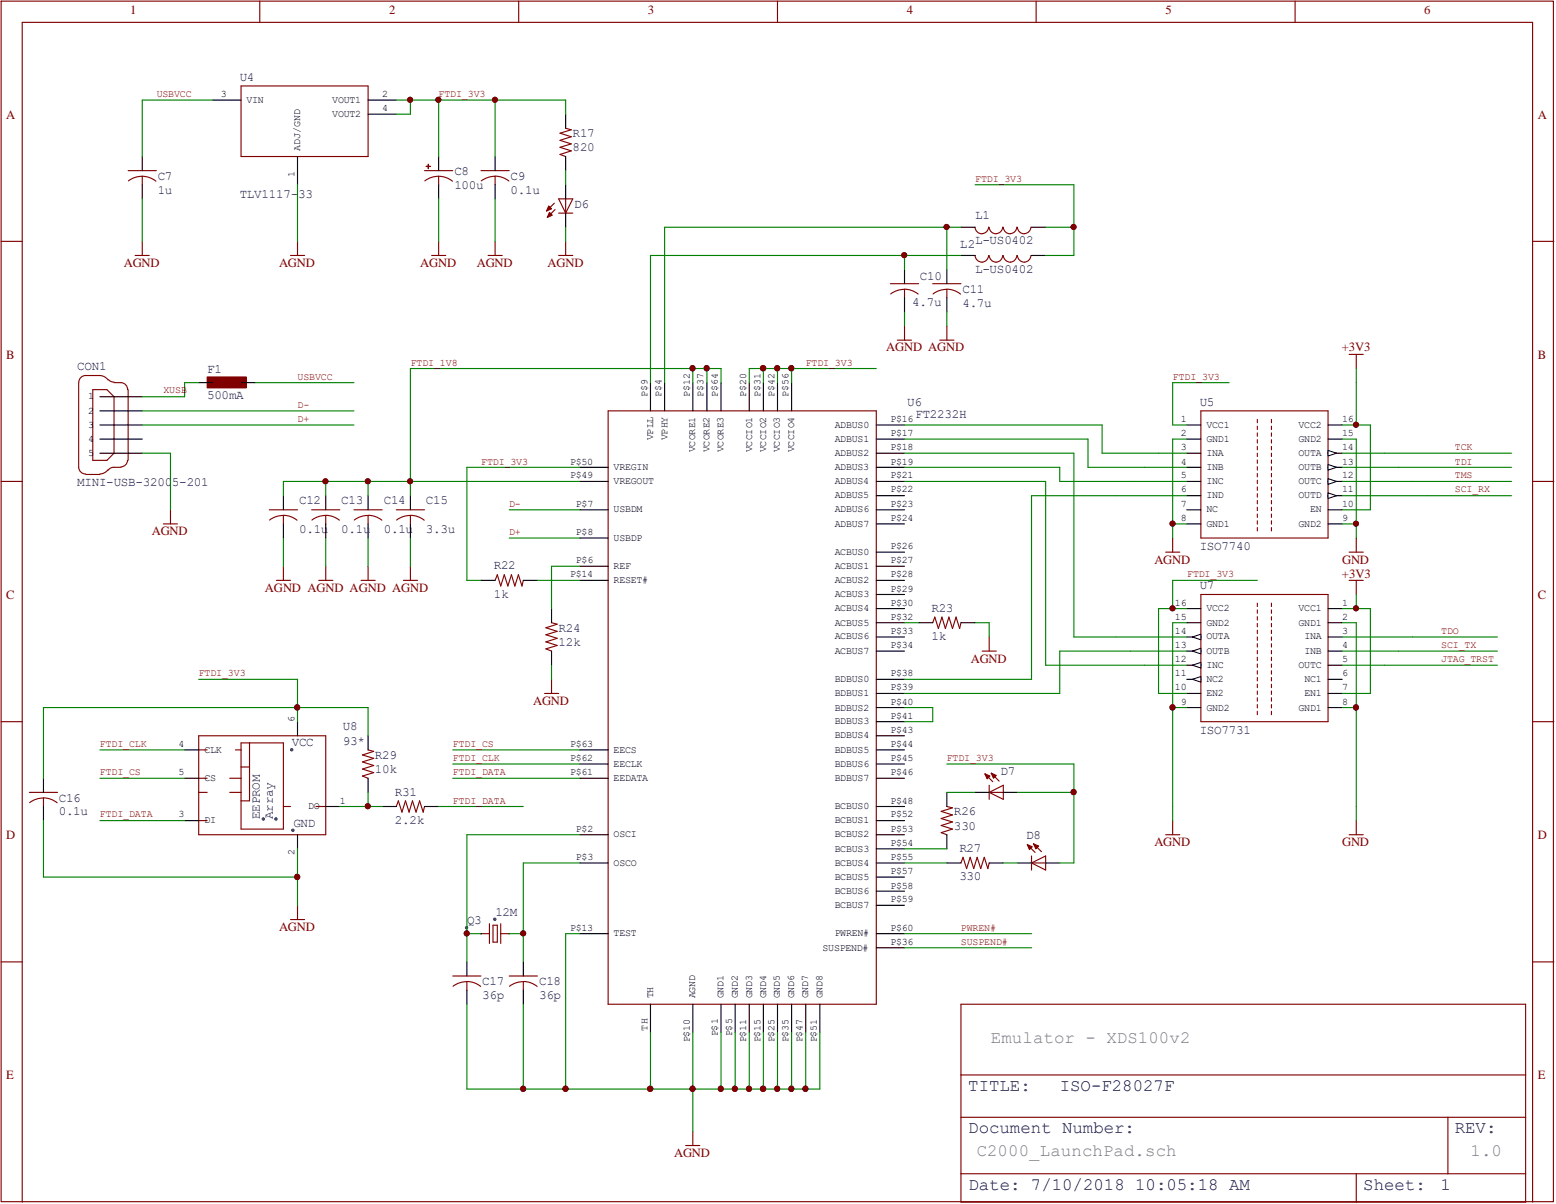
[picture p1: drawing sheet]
<svg xmlns="http://www.w3.org/2000/svg" width="266mm" height="206mm" viewBox="0 0 266 206" stroke-linecap="round" stroke-linejoin="round" font-family="sans-serif">
<defs><g id="words">
<g font-size="3" fill="#808080">
<text x="169.4" y="178.3">Emulator - XDS100v2</text>
<text x="167" y="197.6">C2000_LaunchPad.sch</text>
<text x="251.4" y="197.6">1.0</text>
</g>
<g font-size="3" fill="#000080">
<text x="165.5" y="186.5">TITLE:</text>
<text x="181.2" y="186.5">ISO-F28027F</text>
<text x="165.5" y="193.8">Document Number:</text>
<text x="248.7" y="193.8">REV:</text>
<text x="165.6" y="203.4">Date: 7/10/2018</text>
<text x="194.1" y="203.4">10:05:18 AM</text>
<text x="233.1" y="203.4">Sheet:</text>
<text x="246.3" y="203.4">1</text>
</g>
<g font-size="2.2" fill="#800000">
<text x="22.3" y="2.5">1</text>
<text x="66.5" y="2.5">2</text>
<text x="110.8" y="2.5">3</text>
<text x="155" y="2.5">4</text>
<text x="199.3" y="2.5">5</text>
<text x="243.5" y="2.5">6</text>
<text x="1.1" y="20.3">A</text>
<text x="263" y="20.3">A</text>
<text x="21.2" y="45.6">AGND</text>
<text x="47.7" y="45.6">AGND</text>
<text x="71.8" y="45.6">AGND</text>
<text x="81.5" y="45.6">AGND</text>
<text x="93.6" y="45.6">AGND</text>
<text x="1.1" y="61.3">B</text>
<text x="151.5" y="60.1">AGND AGND</text>
<text x="229.4" y="60.1">+3V3</text>
<text x="263" y="61.3">B</text>
<text x="26" y="91.5">AGND</text>
<text x="45.3" y="101.2">AGND AGND AGND AGND</text>
<text x="197.4" y="96.4">AGND</text>
<text x="229.4" y="98.8">+3V3</text>
<text x="229.5" y="96.4">GND</text>
<text x="1.1" y="102.4">C</text>
<text x="263" y="102.4">C</text>
<text x="166" y="113.3">AGND</text>
<text x="91.2" y="120.5">AGND</text>
<text x="1.1" y="143.4">D</text>
<text x="263" y="143.4">D</text>
<text x="197.4" y="144.7">AGND</text>
<text x="229.5" y="144.7">GND</text>
<text x="47.7" y="159.2">AGND</text>
<text x="1.1" y="184.5">E</text>
<text x="263" y="184.5">E</text>
<text x="115.3" y="197.8">AGND</text>
</g>
<g font-size="2.2" fill="#000080">
<text x="41" y="13.8">U4</text>
<text x="97.9" y="23.4">R17</text>
<text x="77.7" y="29.8">C8</text>
<text x="97.9" y="25.9">820</text>
<text x="27" y="30.7">C7</text>
<text x="27" y="33.2">1u</text>
<text x="41" y="33.9">TLV1117-</text>
<text x="51" y="33.9">33</text>
<text x="77.7" y="32.2">100u</text>
<text x="87.3" y="30.7">C9</text>
<text x="87.3" y="33.2">0.1u</text>
<text x="98.2" y="35.6">D6</text>
<text x="166.7" y="37.5">L1</text>
<text x="166.7" y="41.8">L-US0402</text>
<text x="157.3" y="47.8">C10</text>
<text x="164.1" y="42.4">L2</text>
<text x="166.7" y="46.7">L-US0402</text>
<text x="156" y="52.4">4.7u</text>
<text x="164.6" y="50.1">C11</text>
<text x="164.6" y="52.4">4.7u</text>
<text x="13.2" y="63.3">CON1</text>
<text x="35.4" y="63.8">F1</text>
<text x="35.4" y="68.2">500mA</text>
<text x="155.1" y="69.4">U6</text>
<text x="156.5" y="71.5">FT2232H</text>
<text x="205.1" y="69.4">U5</text>
<text x="13.2" y="83.1">MINI-USB-3200</text>
<text x="29.4" y="83.1">5-201</text>
<text x="51.1" y="86.2">C12</text>
<text x="58.3" y="86.2">C13</text>
<text x="65.6" y="86.2">C14</text>
<text x="72.8" y="86.2">C15</text>
<text x="51.1" y="91.1">0.1u</text>
<text x="58.3" y="91.1">0.1u</text>
<text x="65.6" y="91.1">0.1u</text>
<text x="72.8" y="91.1">3.3u</text>
<text x="205.1" y="94">ISO7740</text>
<text x="84.4" y="97.3">R22</text>
<text x="205.1" y="100.8">U7</text>
<text x="84.4" y="102.2">1k</text>
<text x="159.2" y="104.6">R23</text>
<text x="95.5" y="108.1">R24</text>
<text x="95.5" y="110.4">12k</text>
<text x="159.2" y="109.5">1k</text>
<text x="58.6" y="124.9">U8</text>
<text x="205.1" y="125.4">ISO7731</text>
<text x="49.9" y="127.6">VCC</text>
<text x="58.6" y="127.3">93*</text>
<text x="64.1" y="129.8">R29</text>
<text x="10" y="137">C16</text>
<text x="64.1" y="132.2">10k</text>
<text x="67.5" y="136.1">R31</text>
<text x="171.1" y="132.5">D7</text>
<text x="10" y="139.4">0.1u</text>
<text x="44.4" y="140" transform="rotate(-90 44.4 140)">EEPROM</text>
<text x="46.6" y="140" transform="rotate(-90 46.6 140)">Array</text>
<text x="50.2" y="141.4">GND</text>
<text x="67.5" y="140.8">2.2k</text>
<text x="163.1" y="139.4">R26</text>
<text x="163.1" y="141.8">330</text>
<text x="175.4" y="143.4">D8</text>
<text x="164" y="145.7">R27</text>
<text x="164" y="150.5">330</text>
<text x="79.8" y="158">Q3</text>
<text x="84.7" y="156.6">12M</text>
<text x="82.4" y="168.4">C17</text>
<text x="82.4" y="170.8">36p</text>
<text x="92.2" y="168.4">C18</text>
<text x="92.2" y="170.8">36p</text>
</g>
<g font-size="1.7" fill="#800000">
<text x="26.8" y="16.6">USBVCC</text>
<text x="75" y="16.6">FTDI_3V3</text>
<text x="166.7" y="31.1">FTDI_3V3</text>
<text x="50.9" y="64.9">USBVCC</text>
<text x="70.2" y="62.5">FTDI_1V8</text>
<text x="137.8" y="62.5">FTDI_3V3</text>
<text x="200.5" y="64.9">FTDI_3V3</text>
<text x="28" y="67.3">XUSB</text>
<text x="50.9" y="69.7">D-</text>
<text x="50.9" y="72.1">D+</text>
<text x="248.7" y="77">TCK</text>
<text x="82.3" y="79.4">FTDI_3V3</text>
<text x="248.7" y="79.4">TDI</text>
<text x="248.7" y="81.8">TMS</text>
<text x="87" y="86.6">D-</text>
<text x="248.7" y="84.2">SCI_RX</text>
<text x="87" y="91.5">D+</text>
<text x="203" y="98.7">FTDI_3V3</text>
<text x="246.4" y="108.4">TDO</text>
<text x="246.4" y="110.8">SCI_TX</text>
<text x="246.4" y="113.2">JTAG_TRST</text>
<text x="34" y="115.6">FTDI_3V3</text>
<text x="17.1" y="127.7">FTDI_CLK</text>
<text x="77.4" y="127.7">FTDI_CS</text>
<text x="77.4" y="130.1">FTDI_CLK</text>
<text x="161.9" y="130.1">FTDI_3V3</text>
<text x="17.1" y="132.6">FTDI_CS</text>
<text x="77.4" y="132.6">FTDI_DATA</text>
<text x="77.4" y="137.4">FTDI_DATA</text>
<text x="17.1" y="139.7">FTDI_DATA</text>
<text x="164.3" y="159.1">PWREN#</text>
<text x="164.3" y="161.5">SUSPEND#</text>
</g>
<g font-size="1.7">
<text x="37.7" y="16.6">3</text>
<text x="42.2" y="17.6">VIN</text>
<text x="56.8" y="17.6">VOUT1</text>
<text x="65.3" y="16.6">2</text>
<text x="56.8" y="20">VOUT2</text>
<text x="65.3" y="19">4</text>
<text x="51.3" y="25.8" transform="rotate(-90 51.3 25.8)">ADJ/GND</text>
<text x="50.3" y="30.2" transform="rotate(-90 50.3 30.2)">1</text>
<text x="15.1" y="68.3">1</text>
<text x="15.1" y="70.7">2</text>
<text x="110.7" y="67.8" transform="rotate(-90 110.7 67.8)">P$9</text>
<text x="113.1" y="67.8" transform="rotate(-90 113.1 67.8)">P$4</text>
<text x="118" y="67.8" transform="rotate(-90 118 67.8)">P$12</text>
<text x="120.3" y="67.8" transform="rotate(-90 120.3 67.8)">P$37</text>
<text x="122.7" y="67.8" transform="rotate(-90 122.7 67.8)">P$64</text>
<text x="127.6" y="67.8" transform="rotate(-90 127.6 67.8)">P$20</text>
<text x="130" y="67.8" transform="rotate(-90 130 67.8)">P$31</text>
<text x="132.4" y="67.8" transform="rotate(-90 132.4 67.8)">P$42</text>
<text x="134.8" y="67.8" transform="rotate(-90 134.8 67.8)">P$56</text>
<text x="15.1" y="73.1">3</text>
<text x="15.1" y="75.6">4</text>
<text x="15.1" y="78">5</text>
<text x="111.7" y="75.3" transform="rotate(-90 111.7 75.3)">VPLL</text>
<text x="114.1" y="75.3" transform="rotate(-90 114.1 75.3)">VPHY</text>
<text x="118.9" y="77.4" transform="rotate(-90 118.9 77.4)">VCORE1</text>
<text x="121.3" y="77.4" transform="rotate(-90 121.3 77.4)">VCORE2</text>
<text x="123.7" y="77.4" transform="rotate(-90 123.7 77.4)">VCORE3</text>
<text x="128.6" y="77.4" transform="rotate(-90 128.6 77.4)">VCCIO1</text>
<text x="131" y="77.4" transform="rotate(-90 131 77.4)">VCCIO2</text>
<text x="133.3" y="77.4" transform="rotate(-90 133.3 77.4)">VCCIO3</text>
<text x="135.8" y="77.4" transform="rotate(-90 135.8 77.4)">VCCIO4</text>
<text x="142.7" y="78">ADBUS2</text>
<text x="142.7" y="75.6">ADBUS1</text>
<text x="142.7" y="73.1">ADBUS0</text>
<text x="152.2" y="77">P$18</text>
<text x="152.2" y="74.6">P$17</text>
<text x="152.2" y="72.1">P$16</text>
<text x="201.9" y="72.1">1</text>
<text x="201.9" y="74.6">2</text>
<text x="201.9" y="77">3</text>
<text x="206.3" y="73.1">VCC1</text>
<text x="206.3" y="75.6">GND1</text>
<text x="206.3" y="78">INA</text>
<text x="222" y="73.1">VCC2</text>
<text x="222" y="75.6">GND2</text>
<text x="222" y="78">OUTA</text>
<text x="229.5" y="72.1">16</text>
<text x="229.5" y="74.6">15</text>
<text x="229.5" y="77">14</text>
<text x="97.5" y="79.4">P$50</text>
<text x="97.5" y="81.8">P$49</text>
<text x="104.9" y="80.3">VREGIN</text>
<text x="104.9" y="82.8">VREGOUT</text>
<text x="142.7" y="82.8">ADBUS4</text>
<text x="142.7" y="80.3">ADBUS3</text>
<text x="152.2" y="81.8">P$21</text>
<text x="152.2" y="79.4">P$19</text>
<text x="201.9" y="79.4">4</text>
<text x="201.9" y="81.8">5</text>
<text x="206.3" y="80.3">INB</text>
<text x="206.3" y="82.8">INC</text>
<text x="222" y="80.3">OUTB</text>
<text x="222" y="82.8">OUTC</text>
<text x="229.5" y="79.4">13</text>
<text x="229.5" y="81.8">12</text>
<text x="98.5" y="86.6">P$7</text>
<text x="104.9" y="87.6">USBDM</text>
<text x="142.7" y="87.6">ADBUS6</text>
<text x="142.7" y="85.2">ADBUS5</text>
<text x="152.2" y="89.1">P$24</text>
<text x="152.2" y="86.6">P$23</text>
<text x="152.2" y="84.2">P$22</text>
<text x="201.9" y="89.1">8</text>
<text x="201.9" y="84.2">6</text>
<text x="201.9" y="86.6">7</text>
<text x="206.3" y="85.2">IND</text>
<text x="206.3" y="87.6">NC</text>
<text x="222" y="85.2">OUTD</text>
<text x="224" y="87.6">EN</text>
<text x="229.5" y="89.1">9</text>
<text x="229.5" y="86.6">10</text>
<text x="229.5" y="84.2">11</text>
<text x="98.5" y="91.5">P$8</text>
<text x="104.9" y="92.5">USBDP</text>
<text x="142.7" y="94.8">ACBUS0</text>
<text x="142.7" y="90.1">ADBUS7</text>
<text x="152.2" y="93.9">P$26</text>
<text x="206.3" y="90.1">GND1</text>
<text x="222" y="90.1">GND2</text>
<text x="97.5" y="98.7">P$14</text>
<text x="98.5" y="96.3">P$6</text>
<text x="104.9" y="97.2">REF</text>
<text x="104.9" y="99.7">RESET#</text>
<text x="142.7" y="99.7">ACBUS2</text>
<text x="142.7" y="97.2">ACBUS1</text>
<text x="152.2" y="101.1">P$29</text>
<text x="152.2" y="98.7">P$28</text>
<text x="152.2" y="96.3">P$27</text>
<text x="142.7" y="102.1">ACBUS3</text>
<text x="142.7" y="104.5">ACBUS4</text>
<text x="142.7" y="107">ACBUS5</text>
<text x="152.2" y="103.5">P$30</text>
<text x="152.2" y="106">P$32</text>
<text x="200.9" y="103.5">16</text>
<text x="200.9" y="106">15</text>
<text x="206.3" y="104.5">VCC2</text>
<text x="206.3" y="107">GND2</text>
<text x="222" y="104.5">VCC1</text>
<text x="222" y="107">GND1</text>
<text x="229.5" y="103.5">1</text>
<text x="229.5" y="106">2</text>
<text x="142.7" y="109.3">ACBUS6</text>
<text x="142.7" y="111.7">ACBUS7</text>
<text x="152.2" y="108.4">P$33</text>
<text x="152.2" y="110.8">P$34</text>
<text x="200.9" y="108.4">14</text>
<text x="200.9" y="110.8">13</text>
<text x="200.9" y="113.2">12</text>
<text x="206.3" y="109.3">OUTA</text>
<text x="206.3" y="111.7">OUTB</text>
<text x="223" y="109.3">INA</text>
<text x="223" y="111.7">INB</text>
<text x="229.5" y="108.4">3</text>
<text x="229.5" y="110.8">4</text>
<text x="229.5" y="113.2">5</text>
<text x="142.7" y="119">BDBUS1</text>
<text x="142.7" y="116.6">BDBUS0</text>
<text x="152.2" y="118.1">P$39</text>
<text x="152.2" y="115.6">P$38</text>
<text x="200.9" y="118.1">10</text>
<text x="200.9" y="115.6">11</text>
<text x="206.3" y="119">EN2</text>
<text x="206.3" y="114.2">INC</text>
<text x="206.3" y="116.6">NC2</text>
<text x="222" y="114.2">OUTC</text>
<text x="223" y="116.6">NC1</text>
<text x="223" y="119">EN1</text>
<text x="229.5" y="115.6">6</text>
<text x="229.5" y="118.1">7</text>
<text x="50.3" y="123.4" transform="rotate(-90 50.3 123.4)">6</text>
<text x="142.7" y="123.8">BDBUS3</text>
<text x="142.7" y="121.5">BDBUS2</text>
<text x="152.2" y="125.2">P$43</text>
<text x="152.2" y="122.9">P$41</text>
<text x="152.2" y="120.5">P$40</text>
<text x="201.9" y="120.5">9</text>
<text x="206.3" y="121.5">GND2</text>
<text x="222" y="121.5">GND1</text>
<text x="229.5" y="120.5">8</text>
<text x="30.5" y="127.7">4</text>
<text x="35" y="128.7">CLK</text>
<text x="97.5" y="127.7">P$63</text>
<text x="97.5" y="130.1">P$62</text>
<text x="104.9" y="128.7">EECS</text>
<text x="104.9" y="131.1">EECLK</text>
<text x="142.7" y="131.1">BDBUS6</text>
<text x="142.7" y="128.7">BDBUS5</text>
<text x="142.7" y="126.2">BDBUS4</text>
<text x="152.2" y="130.1">P$45</text>
<text x="152.2" y="127.7">P$44</text>
<text x="30.5" y="132.6">5</text>
<text x="35" y="133.5">CS</text>
<text x="58.1" y="137.4">1</text>
<text x="97.5" y="132.6">P$61</text>
<text x="104.9" y="133.5">EEDATA</text>
<text x="142.7" y="133.5">BDBUS7</text>
<text x="152.2" y="137.4">P$48</text>
<text x="152.2" y="132.6">P$46</text>
<text x="30.5" y="139.7">3</text>
<text x="35" y="140.7">DI</text>
<text x="52.7" y="138.3">DO</text>
<text x="98.5" y="142.2">P$2</text>
<text x="104.9" y="143.2">OSCI</text>
<text x="142.7" y="143.2">BCBUS2</text>
<text x="142.7" y="140.7">BCBUS1</text>
<text x="142.7" y="138.3">BCBUS0</text>
<text x="152.2" y="142.2">P$53</text>
<text x="152.2" y="139.7">P$52</text>
<text x="50.3" y="146.1" transform="rotate(-90 50.3 146.1)">2</text>
<text x="98.5" y="147">P$3</text>
<text x="104.9" y="148">OSCO</text>
<text x="142.7" y="145.6">BCBUS3</text>
<text x="142.7" y="148">BCBUS4</text>
<text x="152.2" y="144.6">P$54</text>
<text x="152.2" y="147">P$55</text>
<text x="152.2" y="149.5">P$57</text>
<text x="142.7" y="150.5">BCBUS5</text>
<text x="142.7" y="152.8">BCBUS6</text>
<text x="142.7" y="155.2">BCBUS7</text>
<text x="152.2" y="151.9">P$58</text>
<text x="152.2" y="154.2">P$59</text>
<text x="97.5" y="159.1">P$13</text>
<text x="104.9" y="160.1">TEST</text>
<text x="142.7" y="160.1">PWREN#</text>
<text x="152.2" y="159.1">P$60</text>
<text x="152.2" y="161.5">P$36</text>
<text x="140.6" y="162.5">SUSPEND#</text>
<text x="111.7" y="170.7" transform="rotate(-90 111.7 170.7)">TH</text>
<text x="118.9" y="170.7" transform="rotate(-90 118.9 170.7)">AGND</text>
<text x="123.7" y="170.7" transform="rotate(-90 123.7 170.7)">GND1</text>
<text x="126.2" y="170.7" transform="rotate(-90 126.2 170.7)">GND2</text>
<text x="128.6" y="170.7" transform="rotate(-90 128.6 170.7)">GND3</text>
<text x="131" y="170.7" transform="rotate(-90 131 170.7)">GND4</text>
<text x="133.3" y="170.7" transform="rotate(-90 133.3 170.7)">GND5</text>
<text x="135.8" y="170.7" transform="rotate(-90 135.8 170.7)">GND6</text>
<text x="138.2" y="170.7" transform="rotate(-90 138.2 170.7)">GND7</text>
<text x="140.6" y="170.7" transform="rotate(-90 140.6 170.7)">GND8</text>
<text x="110.7" y="176.2" transform="rotate(-90 110.7 176.2)">TH</text>
<text x="118" y="178.2" transform="rotate(-90 118 178.2)">P$10</text>
<text x="122.7" y="177.2" transform="rotate(-90 122.7 177.2)">P$1</text>
<text x="125.2" y="177.2" transform="rotate(-90 125.2 177.2)">P$5</text>
<text x="127.6" y="178.2" transform="rotate(-90 127.6 178.2)">P$11</text>
<text x="130" y="178.2" transform="rotate(-90 130 178.2)">P$15</text>
<text x="132.4" y="178.2" transform="rotate(-90 132.4 178.2)">P$25</text>
<text x="134.8" y="178.2" transform="rotate(-90 134.8 178.2)">P$35</text>
<text x="137.2" y="178.2" transform="rotate(-90 137.2 178.2)">P$47</text>
<text x="139.6" y="178.2" transform="rotate(-90 139.6 178.2)">P$51</text>
</g>
</g></defs>
<circle cx="50.8" cy="149.9" r=".44" fill="#000080"/>
<circle cx="50.8" cy="149.9" r=".44" fill="none" stroke="#000080" stroke-width=".17"/>
<circle cx="50.8" cy="120.9" r=".44" fill="#000080"/>
<circle cx="50.8" cy="120.9" r=".44" fill="none" stroke="#000080" stroke-width=".17"/>
<circle cx="55.6" cy="82.3" r=".43" fill="#000080"/>
<circle cx="55.6" cy="82.3" r=".43" fill="none" stroke="#000080" stroke-width=".17"/>
<circle cx="62.9" cy="137.8" r=".43" fill="#000080"/>
<circle cx="62.9" cy="137.8" r=".43" fill="none" stroke="#000080" stroke-width=".17"/>
<circle cx="62.9" cy="82.3" r=".43" fill="#000080"/>
<circle cx="62.9" cy="82.3" r=".43" fill="none" stroke="#000080" stroke-width=".17"/>
<circle cx="70.1" cy="82.3" r=".43" fill="#000080"/>
<circle cx="70.1" cy="82.3" r=".43" fill="none" stroke="#000080" stroke-width=".17"/>
<circle cx="70.1" cy="17.1" r=".43" fill="#000080"/>
<circle cx="70.1" cy="17.1" r=".43" fill="none" stroke="#000080" stroke-width=".17"/>
<circle cx="74.9" cy="17.1" r=".43" fill="#000080"/>
<circle cx="74.9" cy="17.1" r=".43" fill="none" stroke="#000080" stroke-width=".17"/>
<circle cx="79.8" cy="159.6" r=".43" fill="#000080"/>
<circle cx="79.8" cy="159.6" r=".43" fill="none" stroke="#000080" stroke-width=".17"/>
<circle cx="84.6" cy="17.1" r=".43" fill="#000080"/>
<circle cx="84.6" cy="17.1" r=".43" fill="none" stroke="#000080" stroke-width=".17"/>
<circle cx="89.4" cy="186.1" r=".44" fill="#000080"/>
<circle cx="89.4" cy="186.1" r=".44" fill="none" stroke="#000080" stroke-width=".17"/>
<circle cx="89.5" cy="159.6" r=".43" fill="#000080"/>
<circle cx="89.5" cy="159.6" r=".43" fill="none" stroke="#000080" stroke-width=".17"/>
<circle cx="96.7" cy="186.1" r=".44" fill="#000080"/>
<circle cx="96.7" cy="186.1" r=".44" fill="none" stroke="#000080" stroke-width=".17"/>
<circle cx="111.2" cy="186.1" r=".46" fill="#000080"/>
<circle cx="111.2" cy="186.1" r=".46" fill="none" stroke="#000080" stroke-width=".17"/>
<circle cx="118.4" cy="186.1" r=".44" fill="#000080"/>
<circle cx="118.4" cy="186.1" r=".44" fill="none" stroke="#000080" stroke-width=".17"/>
<circle cx="118.4" cy="63" r=".44" fill="#000080"/>
<circle cx="118.4" cy="63" r=".44" fill="none" stroke="#000080" stroke-width=".17"/>
<circle cx="120.8" cy="63" r=".44" fill="#000080"/>
<circle cx="120.8" cy="63" r=".44" fill="none" stroke="#000080" stroke-width=".17"/>
<circle cx="123.2" cy="186.1" r=".44" fill="#000080"/>
<circle cx="123.2" cy="186.1" r=".44" fill="none" stroke="#000080" stroke-width=".17"/>
<circle cx="125.6" cy="186.1" r=".44" fill="#000080"/>
<circle cx="125.6" cy="186.1" r=".44" fill="none" stroke="#000080" stroke-width=".17"/>
<circle cx="128" cy="186.1" r=".44" fill="#000080"/>
<circle cx="128" cy="186.1" r=".44" fill="none" stroke="#000080" stroke-width=".17"/>
<circle cx="130.5" cy="186.1" r=".46" fill="#000080"/>
<circle cx="130.5" cy="186.1" r=".46" fill="none" stroke="#000080" stroke-width=".17"/>
<circle cx="130.5" cy="63" r=".46" fill="#000080"/>
<circle cx="130.5" cy="63" r=".46" fill="none" stroke="#000080" stroke-width=".17"/>
<circle cx="132.9" cy="186.1" r=".44" fill="#000080"/>
<circle cx="132.9" cy="186.1" r=".44" fill="none" stroke="#000080" stroke-width=".17"/>
<circle cx="132.9" cy="63" r=".44" fill="#000080"/>
<circle cx="132.9" cy="63" r=".44" fill="none" stroke="#000080" stroke-width=".17"/>
<circle cx="135.3" cy="186.1" r=".44" fill="#000080"/>
<circle cx="135.3" cy="186.1" r=".44" fill="none" stroke="#000080" stroke-width=".17"/>
<circle cx="135.3" cy="63" r=".44" fill="#000080"/>
<circle cx="135.3" cy="63" r=".44" fill="none" stroke="#000080" stroke-width=".17"/>
<circle cx="137.7" cy="186.1" r=".44" fill="#000080"/>
<circle cx="137.7" cy="186.1" r=".44" fill="none" stroke="#000080" stroke-width=".17"/>
<circle cx="154.6" cy="43.6" r=".43" fill="#000080"/>
<circle cx="154.6" cy="43.6" r=".43" fill="none" stroke="#000080" stroke-width=".17"/>
<circle cx="161.8" cy="38.8" r=".43" fill="#000080"/>
<circle cx="161.8" cy="38.8" r=".43" fill="none" stroke="#000080" stroke-width=".17"/>
<circle cx="183.5" cy="135.4" r=".44" fill="#000080"/>
<circle cx="183.5" cy="135.4" r=".44" fill="none" stroke="#000080" stroke-width=".17"/>
<circle cx="183.6" cy="38.8" r=".43" fill="#000080"/>
<circle cx="183.6" cy="38.8" r=".43" fill="none" stroke="#000080" stroke-width=".17"/>
<circle cx="200.5" cy="120.9" r=".44" fill="#000080"/>
<circle cx="200.5" cy="120.9" r=".44" fill="none" stroke="#000080" stroke-width=".17"/>
<circle cx="200.5" cy="104" r=".43" fill="#000080"/>
<circle cx="200.5" cy="104" r=".43" fill="none" stroke="#000080" stroke-width=".17"/>
<circle cx="200.5" cy="89.5" r=".43" fill="#000080"/>
<circle cx="200.5" cy="89.5" r=".43" fill="none" stroke="#000080" stroke-width=".17"/>
<circle cx="231.8" cy="120.9" r=".44" fill="#000080"/>
<circle cx="231.8" cy="120.9" r=".44" fill="none" stroke="#000080" stroke-width=".17"/>
<circle cx="231.8" cy="104" r=".43" fill="#000080"/>
<circle cx="231.8" cy="104" r=".43" fill="none" stroke="#000080" stroke-width=".17"/>
<circle cx="231.8" cy="89.5" r=".43" fill="#000080"/>
<circle cx="231.8" cy="89.5" r=".43" fill="none" stroke="#000080" stroke-width=".17"/>
<circle cx="231.8" cy="72.6" r=".43" fill="#000080"/>
<circle cx="231.8" cy="72.6" r=".43" fill="none" stroke="#000080" stroke-width=".17"/>
<g fill="none" stroke="#800000" stroke-width=".19">
<path d="M.2 .2h265.4v205.3h-265.4zM44.4 .2v3.6M88.7 .2v3.6M132.9 .2v3.6M177.2 .2v3.6M221.4 .2v3.6M.2 41.3h3.6M262 41.3h3.7M.2 82.3h3.6M67.8 87.2h4.8M67.8 88.9a3.8 3.8 0 0 1 2.4-.8v1.5M70.2 88.1a3.8 3.8 0 0 1 2.3 .8"/>
<path d="M262 82.3h3.7M.2 123.4h3.6M5 135.5h4.8M5.1 137.2a3.8 3.8 0 0 1 2.3-.8v1.5M7.4 136.4a3.8 3.8 0 0 1 2.4 .9M34 135.5h1.4M34 125.8h21.7v16.9h-21.7zM34 128.2h1.4M34 133.1h1.4M39.3 135.5h1.9M39.3 133.1h1.9M40.2 128.2h1"/>
<path d="M41.2 127h7.3v14.7h-7.3zM41.2 131.1h1.5M42.7 127v9.9h-1.5M48.5 137.9h1.2M54 137.9h1.7M62.9 128.2l1 .3-1.9 .6 1.9 .6-1.9 .6 1.9 .6-1.9 .6 1.9 .6-1.9 .6 .9 .4M67.8 137.9l.3-1 .6 1.9 .6-1.9 .6 1.9 .6-1.9 .6 1.9 .6-1.9 .7 1.9 .2-.9M262 123.4h3.7M34 140.3h1.4M.2 164.5h3.6M164.3 171.7h96.5v33.8h-96.5zM262 164.5h3.7"/>
<path d="M164.3 191h96.5M164.3 183.8h96.5M247.6 191v9.7M3.8 205.5v-201.7h258.2v201.7M164.3 200.7h96.5M231.9 200.7v4.8"/>
</g>
<g fill="none" stroke="#000" stroke-width=".19">
<path d="M70.2 84.7v2.5M70.2 89.6v2.4M7.4 133.1v2.4M7.4 137.9v2.4M31.6 128.2h2.4M31.6 133.1h2.4M50.9 123.4v2.4M55.7 137.9h2.4M62.9 125.8v2.4M62.9 133.1v2.4M65.3 137.9h2.5M72.6 137.9h2.4"/>
<path d="M31.6 140.3h2.4M50.9 142.7v2.4"/>
</g>
<path d="M47 139.9h.3v.3h-.3z" fill-rule="evenodd" fill="#000080"/>
<path d="M47 139.9h.3v.3h-.3z" fill="none" stroke="#000080" stroke-width=".17"/>
<circle cx="49.9" cy="128.2" r=".2" fill="#000080"/>
<circle cx="49.9" cy="128.2" r=".2" fill="none" stroke="#000080" stroke-width=".17"/>
<path d="M49.9 141.8h.3v.3h-.3z" fill-rule="evenodd" fill="#000080"/>
<path d="M49.9 141.8h.3v.3h-.3z" fill="none" stroke="#000080" stroke-width=".17"/>
<path d="M44.9 139.9h.3v.3h-.3z" fill-rule="evenodd" fill="#000080"/>
<path d="M44.9 139.9h.3v.3h-.3z" fill="none" stroke="#000080" stroke-width=".17"/>
<g fill="none" stroke="#800000" stroke-width=".19">
<path d="M15.9 66.6h2.4l1.2 1.2v9.7l-1.2 1.2h-2.4zM18.5 65a1.81 1.81 0 0 0-1.4-.8h-2.4a1.2 1.2 0 0 0-1.2 1.2v14.5a1.2 1.2 0 0 0 1.1 1.1M18.6 64.9l.4 .3 .5 .1M19.5 65.4h1.2a1.16 1.16 0 0 1 1.1 1.2M20.7 79.9a2.37 2.37 0 0 0-2 .3l-.2 .2M21.8 78.7a1.16 1.16 0 0 1-1.1 1.1M21.9 66.6v12.1M14.7 81.1h2.4M18.5 80.3a1.84 1.84 0 0 1-1.4 .7M46 87.2h4.9M46.1 88.9a3.8 3.8 0 0 1 2.4-.8v1.5M48.5 88.1a3.8 3.8 0 0 1 2.3 .8"/>
<path d="M53.3 87.2h4.8M53.3 88.9a3.8 3.8 0 0 1 2.4-.8v1.5M55.7 88.1a3.8 3.8 0 0 1 2.3 .8M60.5 87.2h4.8M60.6 88.9a3.8 3.8 0 0 1 2.3-.8v1.5M63 88.1a3.8 3.8 0 0 1 2.3 .8M84.6 99.2l.4-.9 .6 1.9 .6-1.9 .6 1.9 .6-1.9 .6 1.9 .6-1.9 .6 1.9 .3-1M94.3 106.5l1 .2-2 .6 2 .6-2 .6 2 .6-2 .6 2 .7-2 .5 1 .4M205.3 101.6h21.8v21.8h-21.8zM104 171.7h45.8v-101.5h-45.8v101.5"/>
</g>
<g fill="none" stroke="#000" stroke-width=".19">
<path d="M17.1 77.5h7.2M17.1 75.1h7.2M17.1 72.7h7.2M17.1 67.8h7.2M17.1 70.2h7.2M99.1 79.9h4.9M111.2 65.4v4.8M113.6 65.4v4.8M118.5 65.4v4.8M120.9 65.4v4.8M123.3 65.4v4.8M128.1 65.4v4.8"/>
<path d="M130.5 65.4v4.8M132.9 65.4v4.8M135.3 65.4v4.8M149.8 79.9h4.9M149.8 77.5h4.9M149.8 75.1h4.9M149.8 72.7h4.9M48.5 84.7v2.5M48.5 89.6v2.4M55.7 84.7v2.5M55.7 89.6v2.4M62.9 84.7v2.5"/>
<path d="M62.9 89.6v2.4M82.2 99.2h2.4M89.5 99.2h2.4M99.1 87.2h4.9M99.1 92h4.9M99.1 96.8h4.9M99.1 99.2h4.9M99.1 82.3h4.9M149.8 87.2h4.9M149.8 96.8h4.9M149.8 99.2h4.9M149.8 94.4h4.9"/>
<path d="M149.8 89.6h4.9M149.8 84.7h4.9M149.8 82.3h4.9M94.3 104.1v2.4M94.3 111.3v2.4M149.8 118.6h4.9M149.8 116.1h4.9M149.8 101.6h4.9M149.8 104.1h4.9M149.8 106.5h4.9M149.8 108.9h4.9M149.8 111.3h4.9"/>
<path d="M202.9 118.6h2.4M202.9 104.1h2.4M202.9 106.5h2.4M202.9 108.9h2.4M227.1 118.6h2.4M227.1 116.1h2.4M227.1 104.1h2.4M227.1 106.5h2.4M227.1 108.9h2.4M227.1 111.3h2.4M227.1 113.7h2.4M99.1 128.2h4.9"/>
<path d="M99.1 130.6h4.9M99.1 133.1h4.9M149.8 128.2h4.9M149.8 130.6h4.9M149.8 133.1h4.9M149.8 137.9h4.9M149.8 125.8h4.9M149.8 123.4h4.9M149.8 121h4.9M202.9 121h2.4M227.1 121h2.4M99.1 142.7h4.9"/>
<path d="M99.1 147.5h4.9M99.1 159.6h4.9M149.8 142.7h4.9M149.8 147.5h4.9M149.8 159.6h4.9M149.8 145.1h4.9M149.8 140.3h4.9M149.8 150h4.9M149.8 152.4h4.9M149.8 154.8h4.9M111.2 171.7v4.8M118.5 171.7v4.8"/>
<path d="M123.3 171.7v4.8M125.7 171.7v4.8M128.1 171.7v4.8M130.5 171.7v4.8M132.9 171.7v4.8M135.3 171.7v4.8M137.8 171.7v4.8M140.2 171.7v4.8M149.8 162h4.9"/>
</g>
<path d="M215 122.2v-19.3M217.4 122.2v-19.3" fill="none" stroke="#800000" stroke-width=".19" stroke-dasharray=".6 .6"/>
<path d="M203.9 108.9l1.4-.5v1z" fill="#fffcf8"/>
<path d="M203.9 108.9l1.4-.5v1z" fill="none" stroke="#000" stroke-width=".17"/>
<path d="M202.9 111.3h2.4" fill="none" stroke="#000" stroke-width=".19"/>
<path d="M203.9 111.3l1.4-.5v1z" fill="#fffcf8"/>
<path d="M203.9 111.3l1.4-.5v1z" fill="none" stroke="#000" stroke-width=".17"/>
<path d="M202.9 113.7h2.4" fill="none" stroke="#000" stroke-width=".19"/>
<path d="M203.9 113.7l1.4-.5v1z" fill="#fffcf8"/>
<path d="M203.9 113.7l1.4-.5v1z" fill="none" stroke="#000" stroke-width=".17"/>
<path d="M202.9 116.1h2.4" fill="none" stroke="#000" stroke-width=".19"/>
<path d="M203.9 116.1l1.4-.4v.9z" fill="#fffcf8"/>
<path d="M203.9 116.1l1.4-.4v.9z" fill="none" stroke="#000" stroke-width=".17"/>
<path d="M205.3 70.2h21.8v21.8h-21.8z" fill="none" stroke="#800000" stroke-width=".19"/>
<path d="M215 90.8v-19.3M217.4 90.8v-19.3" fill="none" stroke="#800000" stroke-width=".19" stroke-dasharray=".6 .6"/>
<g fill="none" stroke="#000" stroke-width=".19">
<path d="M202.9 72.7h2.4M202.9 75.1h2.4M202.9 77.5h2.4M202.9 79.9h2.4M227.1 72.7h2.4M227.1 75.1h2.4M227.1 77.5h2.4M202.9 89.6h2.4M202.9 82.3h2.4M202.9 84.7h2.4M202.9 87.2h2.4M227.1 89.6h2.4"/>
<path d="M227.1 87.2h2.4"/>
</g>
<path d="M227.1 77l1.4 .5-1.4 .5z" fill="#fffcf8"/>
<path d="M227.1 77l1.4 .5-1.4 .5z" fill="none" stroke="#000" stroke-width=".17"/>
<path d="M227.1 79.9h2.4" fill="none" stroke="#000" stroke-width=".19"/>
<path d="M227.1 79.4l1.4 .5-1.4 .5z" fill="#fffcf8"/>
<path d="M227.1 79.4l1.4 .5-1.4 .5z" fill="none" stroke="#000" stroke-width=".17"/>
<path d="M227.1 82.3h2.4" fill="none" stroke="#000" stroke-width=".19"/>
<path d="M227.1 81.8l1.4 .5-1.4 .5z" fill="#fffcf8"/>
<path d="M227.1 81.8l1.4 .5-1.4 .5z" fill="none" stroke="#000" stroke-width=".17"/>
<path d="M227.1 84.7h2.4" fill="none" stroke="#000" stroke-width=".19"/>
<path d="M227.1 84.3l1.4 .4-1.4 .5z" fill="#fffcf8"/>
<path d="M227.1 84.3l1.4 .4-1.4 .5z" fill="none" stroke="#000" stroke-width=".17"/>
<g fill="none" stroke="#800000" stroke-width=".19">
<path d="M21.9 29.2h4.8M24.3 30.1a3.8 3.8 0 0 1 2.4 .9M24.3 30.1a3.8 3.8 0 0 0-2.3 .8M24.3 30.1v1.5M82.2 29.2h4.9M82.3 30.9l1.4-.6 .9-.2v1.5M84.6 30.1a3.8 3.8 0 0 1 2.4 .9M159.5 106.5l.3-1 .6 2 .7-2 .5 2 .6-2 .7 2 .6-2 .6 2 .2-1M168.4 132.3l1.3 1.3M169.1 135.5l2.4 1.2v-2.4l-2.4 1.2v1.2M169.1 134.3v1.2M169.1 135.5h2.4"/>
<path d="M169.5 132.2l1.3 1.3"/>
</g>
<path d="M24.3 26.8v2.4M24.3 31.6v2.4M84.6 26.8v2.4M84.6 31.6v2.4M157.1 106.5h2.4M164.3 106.5h2.4" fill="none" stroke="#000" stroke-width=".19"/>
<path d="M169.5 132.2l.8 .4-.4 .5z" fill="#800000"/>
<path d="M169.5 132.2l.8 .4-.4 .5z" fill="none" stroke="#800000" stroke-width=".19"/>
<path d="M168.4 132.3l.9 .4-.5 .5z" fill="#800000"/>
<path d="M168.4 132.3l.9 .4-.5 .5zM175.7 144.4l1.3 1.3M176.4 147.5l2.4 1.3v-2.5l-2.4 1.2v1.3M176.4 146.3v1.2M176.4 147.5h2.4M176.7 144.3l1.4 1.3" fill="none" stroke="#800000" stroke-width=".19"/>
<path d="M166.7 135.5h2.4M171.5 135.5h2.5" fill="none" stroke="#000" stroke-width=".19"/>
<path d="M176.7 144.3l.9 .3-.5 .5z" fill="#800000"/>
<path d="M176.7 144.3l.9 .3-.5 .5z" fill="none" stroke="#800000" stroke-width=".19"/>
<path d="M175.7 144.4l.8 .4-.5 .5z" fill="#800000"/>
<path d="M161.9 137.9l1 .2-2 .6 2 .6-2 .6 2 .6-2 .6 2 .6-2 .7 1 .3M82.2 159.6h1.5M83.7 157.9v3.4M84.3 158.2h.7v2.9h-.7zM85.6 159.6h1.5M85.6 157.9v3.4M164.3 147.5l.4-.9 .6 1.9 .6-1.9 .6 1.9 .6-1.9 .6 1.9 .6-1.9 .6 1.9 .2-1M175.7 144.4l.8 .4-.5 .5z" fill="none" stroke="#800000" stroke-width=".19"/>
<path d="M161.9 135.5v2.4M161.9 147.5h2.4M161.9 142.7v2.4M169.1 147.5h2.4M174 147.5h2.4M178.8 147.5h2.4" fill="none" stroke="#000" stroke-width=".19"/>
<g fill="#000">
<path d="M82.1 159.5h.2l.1 .1h-.2h.2l-.1 .1h-.2z" fill-rule="evenodd"/>
<path d="M87 159.5h.2v.1h-.1h.1v.1h-.2z" fill-rule="evenodd"/>
</g>
<circle cx="79.8" cy="158.6" r=".2" fill="#000080"/>
<circle cx="79.8" cy="158.6" r=".2" fill="none" stroke="#000080" stroke-width=".17"/>
<path d="M84.4 157h.3v.3h-.2z" fill-rule="evenodd" fill="#000080"/>
<path d="M84.4 157h.3v.3h-.2z" fill="none" stroke="#000080" stroke-width=".17"/>
<path d="M41.2 14.7h21.7v12.1h-21.7zM72.6 29.2h4.8M75 30.1a3.8 3.8 0 0 0-2.4 .8M75 30.1v1.5M75 30.1a3.8 3.8 0 0 1 2.4 .9M77.4 166.9h4.8M77.5 168.6a3.8 3.8 0 0 1 2.3-.8v1.5M79.8 167.8a3.8 3.8 0 0 1 2.4 .8M87.1 166.9h4.8M87.1 168.6a3.8 3.8 0 0 1 2.4-.8v1.5M89.5 167.8a3.8 3.8 0 0 1 2.3 .8" fill="none" stroke="#800000" stroke-width=".19"/>
<path d="M36.4 17.1h4.8M62.9 17.1h4.9M62.9 19.5h4.9M50.9 26.8v4.8M79.8 164.5v2.4M79.8 169.3v2.4M89.5 164.5v2.4M89.5 169.3v2.4" fill="none" stroke="#000" stroke-width=".19"/>
<path d="M72.9 28.4l.7 .1z" fill-rule="evenodd" fill="#800000"/>
<path d="M72.9 28.4l.7 .1z" fill="none" stroke="#800000" stroke-width=".19"/>
<path d="M73.2 28.1v.7z" fill-rule="evenodd" fill="#800000"/>
<g fill="none" stroke="#800000" stroke-width=".19">
<path d="M73.2 28.1v.7zM94.8 34.7l-1.3 1.4M94.9 35.8l-1.3 1.4M95.5 36.4h1.2M96.7 36.4l1.2-2.4h-2.4l1.2 2.4h1.2M96.7 34v2.4M169 38.8a1.16 1.16 0 0 1-1.1 1.1 1.16 1.16 0 0 1-1.2-1M171.4 38.8a1.16 1.16 0 0 1-1.1 1.1 1.16 1.16 0 0 1-1.2-1M173.9 38.8a1.16 1.16 0 0 1-1.2 1.1 1.16 1.16 0 0 1-1.2-1M176.3 38.8a1.16 1.16 0 0 1-1.2 1.1 1.16 1.16 0 0 1-1.1-1M152.2 48.5h4.9M154.7 49.4a3.8 3.8 0 0 1 2.3 .9"/>
<path d="M154.7 49.5a3.9 3.9 0 0 0-2.4 .8M154.7 49.5v1.4M159.5 48.5h4.8M161.9 49.4a3.8 3.8 0 0 1 2.3 .9M161.9 49.5a3.9 3.9 0 0 0-2.4 .8M161.9 49.5v1.4M166.7 43.7a1.16 1.16 0 0 0 1.2 1.1 1.16 1.16 0 0 0 1.1-1.1M169.1 43.7a1.16 1.16 0 0 0 1.2 1.1 1.16 1.16 0 0 0 1.1-1.1M171.5 43.7a1.16 1.16 0 0 0 1.2 1.1 1.16 1.16 0 0 0 1.2-1.1M174 43.7a1.16 1.16 0 0 0 1.1 1.1 1.16 1.16 0 0 0 1.2-1.1"/>
</g>
<path d="M75 26.8v2.4M75 31.6v2.4M164.3 38.9h2.4M176.4 38.9h2.4M154.7 46.1v2.4M154.7 50.9v2.4M161.9 46.1v2.4M161.9 50.9v2.4M164.3 43.7h2.4M176.4 43.7h2.4" fill="none" stroke="#000" stroke-width=".19"/>
<path d="M93.8 35.2l.5 .5-.8 .4z" fill="#800000"/>
<path d="M93.8 35.2l.5 .5-.8 .4z" fill="none" stroke="#800000" stroke-width=".19"/>
<path d="M93.9 36.3l.5 .5-.8 .4z" fill="#800000"/>
<path d="M93.9 36.3l.5 .5-.8 .4zM96.7 21.9l1 .3-2 .6 2 .6-2 .6 2 .6-2 .6 2 .6-2 .6 1 .4" fill="none" stroke="#800000" stroke-width=".19"/>
<path d="M96.7 19.5v2.4M96.7 26.8v2.4M96.7 31.6v2.4M96.7 36.4v2.5" fill="none" stroke="#000" stroke-width=".19"/>
<path d="M35.4 64.5h6.7v1.8h-6.7z" fill-rule="evenodd" fill="#800000"/>
<g fill="none" stroke="#800000" stroke-width=".19">
<path d="M23.1 43.7h2.4M24.3 41.3v2.4M49.7 43.7h2.4M50.9 41.3v2.4M73.8 43.7h2.4M75 41.3v2.4M83.5 43.7h2.4M84.6 41.3v2.4M95.5 43.7h2.4M96.7 41.3v2.4M153.4 58.2h2.4M154.7 55.7v2.5"/>
<path d="M160.7 58.2h2.4M161.9 55.7v2.5M35.4 64.5h6.7v1.8h-6.7zM230.7 60.6h2.4M231.9 60.6v2.4M27.9 89.6h2.4M29.1 87.2v2.4M47.3 99.2h2.4M48.5 96.8v2.4M54.5 99.2h2.4M55.7 96.8v2.4M61.7 99.2h2.4"/>
<path d="M62.9 96.8v2.4M69 99.2h2.4M70.2 96.8v2.4M199.3 94.4h2.4M200.5 92v2.4M230.7 94.4h2.4M230.7 99.2h2.4M231.9 92v2.4M231.9 99.2v2.4M93.1 118.6h2.4M94.3 116.1v2.5M167.9 111.3h2.4"/>
<path d="M169.1 108.9v2.4M49.7 157.2h2.4M50.9 154.8v2.4M199.3 142.7h2.4M200.5 140.3v2.4M230.7 142.7h2.4M231.9 140.3v2.4M117.2 195.8h2.4M118.5 193.4v2.4"/>
</g>
<path d="M34 65.4h2.4M41.2 65.4h2.4" fill="none" stroke="#000" stroke-width=".19"/>
<path d="M229.5 75.1h2.4v16.9M229.5 89.6h2.4" fill="none" stroke="#008000" stroke-width=".19"/>
<circle cx="231.8" cy="89.5" r=".43" fill="#800000"/>
<circle cx="231.8" cy="89.5" r=".43" fill="none" stroke="#800000" stroke-width=".17"/>
<path d="M229.5 106.5h2.4v33.8M229.5 121h2.4" fill="none" stroke="#008000" stroke-width=".19"/>
<circle cx="231.8" cy="120.9" r=".44" fill="#800000"/>
<circle cx="231.8" cy="120.9" r=".44" fill="none" stroke="#800000" stroke-width=".17"/>
<path d="M24.3 70.2h36.2M24.3 72.7h36.2M229.5 72.7h4.8v14.5h-4.8M231.9 63v9.7M87.1 87.2h12M87.1 92h12" fill="none" stroke="#008000" stroke-width=".19"/>
<circle cx="231.8" cy="72.6" r=".43" fill="#800000"/>
<circle cx="231.8" cy="72.6" r=".43" fill="none" stroke="#800000" stroke-width=".17"/>
<path d="M229.5 104.1h4.8v14.5h-4.8M231.9 101.6v2.5" fill="none" stroke="#008000" stroke-width=".19"/>
<circle cx="231.8" cy="104" r=".43" fill="#800000"/>
<circle cx="231.8" cy="104" r=".43" fill="none" stroke="#800000" stroke-width=".17"/>
<g fill="none" stroke="#008000" stroke-width=".19">
<path d="M36.4 17.1h-12.1v9.7M34 65.4h-2.4v2.4h-7.3M43.6 65.4h16.9M229.5 77.5h28.9M229.5 79.9h28.9M229.5 82.3h28.9M229.5 108.9h26.5M17.1 128.2h14.5M17.1 133.1h14.5M58.1 137.9h7.2M62.9 135.5v2.4M75 137.9h14.5"/>
<path d="M77.4 128.2h21.7M77.4 133.1h21.7M77.4 130.6h21.7M17.1 140.3h14.5"/>
</g>
<circle cx="62.9" cy="137.8" r=".43" fill="#800000"/>
<circle cx="62.9" cy="137.8" r=".43" fill="none" stroke="#800000" stroke-width=".17"/>
<path d="M118.5 63v2.4M120.9 63v2.4M123.3 65.4v-2.4h-53.1v21.7M55.7 82.3v2.4M62.9 82.3v2.4M99.1 82.3h-50.6v2.4M154.7 121h4.8v2.4h-4.8" fill="none" stroke="#008000" stroke-width=".19"/>
<circle cx="70.1" cy="82.3" r=".43" fill="#800000"/>
<circle cx="70.1" cy="82.3" r=".43" fill="none" stroke="#800000" stroke-width=".17"/>
<circle cx="118.4" cy="63" r=".44" fill="#800000"/>
<circle cx="118.4" cy="63" r=".44" fill="none" stroke="#800000" stroke-width=".17"/>
<circle cx="120.8" cy="63" r=".44" fill="#800000"/>
<circle cx="120.8" cy="63" r=".44" fill="none" stroke="#800000" stroke-width=".17"/>
<circle cx="62.9" cy="82.3" r=".43" fill="#800000"/>
<circle cx="62.9" cy="82.3" r=".43" fill="none" stroke="#800000" stroke-width=".17"/>
<circle cx="55.6" cy="82.3" r=".43" fill="#800000"/>
<circle cx="55.6" cy="82.3" r=".43" fill="none" stroke="#800000" stroke-width=".17"/>
<g fill="none" stroke="#008000" stroke-width=".19">
<path d="M24.3 77.5h4.8v9.7M154.7 72.7h33.7v4.8h14.5M154.7 77.5h28.9v31.4h19.3M154.7 75.1h31.3v4.8h16.9M154.7 79.9h26.5v2.4h21.7M91.9 99.2h7.2M99.1 96.8h-4.8v7.3M154.7 82.3h24.1v31.4h24.1M99.1 159.6h-2.4v26.6M154.7 159.6h21.7M79.8 171.7v14.5h60.4v-9.7M89.5 171.7v14.5"/>
<path d="M111.2 176.5v9.7M118.5 176.5v16.9M123.3 176.5v9.7M125.7 176.5v9.7M128.1 176.5v9.7M130.5 176.5v9.7M132.9 176.5v9.7M135.3 176.5v9.7M137.8 176.5v9.7M154.7 162h21.7"/>
</g>
<circle cx="118.4" cy="186.1" r=".44" fill="#800000"/>
<circle cx="118.4" cy="186.1" r=".44" fill="none" stroke="#800000" stroke-width=".17"/>
<circle cx="128" cy="186.1" r=".44" fill="#800000"/>
<circle cx="128" cy="186.1" r=".44" fill="none" stroke="#800000" stroke-width=".17"/>
<circle cx="125.6" cy="186.1" r=".44" fill="#800000"/>
<circle cx="125.6" cy="186.1" r=".44" fill="none" stroke="#800000" stroke-width=".17"/>
<circle cx="123.2" cy="186.1" r=".44" fill="#800000"/>
<circle cx="123.2" cy="186.1" r=".44" fill="none" stroke="#800000" stroke-width=".17"/>
<circle cx="130.5" cy="186.1" r=".46" fill="#800000"/>
<circle cx="130.5" cy="186.1" r=".46" fill="none" stroke="#800000" stroke-width=".17"/>
<circle cx="132.9" cy="186.1" r=".44" fill="#800000"/>
<circle cx="132.9" cy="186.1" r=".44" fill="none" stroke="#800000" stroke-width=".17"/>
<circle cx="135.3" cy="186.1" r=".44" fill="#800000"/>
<circle cx="135.3" cy="186.1" r=".44" fill="none" stroke="#800000" stroke-width=".17"/>
<circle cx="137.7" cy="186.1" r=".44" fill="#800000"/>
<circle cx="137.7" cy="186.1" r=".44" fill="none" stroke="#800000" stroke-width=".17"/>
<circle cx="111.2" cy="186.1" r=".46" fill="#800000"/>
<circle cx="111.2" cy="186.1" r=".46" fill="none" stroke="#800000" stroke-width=".17"/>
<circle cx="96.7" cy="186.1" r=".44" fill="#800000"/>
<circle cx="96.7" cy="186.1" r=".44" fill="none" stroke="#800000" stroke-width=".17"/>
<circle cx="89.4" cy="186.1" r=".44" fill="#800000"/>
<circle cx="89.4" cy="186.1" r=".44" fill="none" stroke="#800000" stroke-width=".17"/>
<path d="M94.3 113.7v2.4M7.4 140.3v9.7h43.5M50.9 145.1v9.7" fill="none" stroke="#008000" stroke-width=".19"/>
<circle cx="50.8" cy="149.9" r=".44" fill="#800000"/>
<circle cx="50.8" cy="149.9" r=".44" fill="none" stroke="#800000" stroke-width=".17"/>
<path d="M202.9 75.1h-2.4v16.9M200.5 89.6h2.4" fill="none" stroke="#008000" stroke-width=".19"/>
<circle cx="200.5" cy="89.5" r=".43" fill="#800000"/>
<circle cx="200.5" cy="89.5" r=".43" fill="none" stroke="#800000" stroke-width=".17"/>
<path d="M202.9 106.5h-2.4v33.8M200.5 121h2.4" fill="none" stroke="#008000" stroke-width=".19"/>
<circle cx="200.5" cy="120.9" r=".44" fill="#800000"/>
<circle cx="200.5" cy="120.9" r=".44" fill="none" stroke="#800000" stroke-width=".17"/>
<g fill="none" stroke="#008000" stroke-width=".19">
<path d="M24.3 34v7.3M50.9 31.6v9.7M75 34v7.3M84.6 34v7.3M96.7 38.9v2.4M154.7 53.3v2.4M161.9 53.3v2.4M130.5 63v2.4M132.9 63v2.4M135.3 63v2.4M149.8 63h-21.7v2.4M48.5 92v4.8"/>
<path d="M55.7 92v4.8M62.9 92v4.8M70.2 92v4.8M202.9 84.7h-26.5v31.4h-21.7M229.5 84.7h28.9M166.7 106.5h2.4v2.4M202.9 111.3h-21.7v7.3h-26.5M229.5 111.3h26.5"/>
</g>
<circle cx="130.5" cy="63" r=".46" fill="#800000"/>
<circle cx="130.5" cy="63" r=".46" fill="none" stroke="#800000" stroke-width=".17"/>
<circle cx="132.9" cy="63" r=".44" fill="#800000"/>
<circle cx="132.9" cy="63" r=".44" fill="none" stroke="#800000" stroke-width=".17"/>
<circle cx="135.3" cy="63" r=".44" fill="#800000"/>
<circle cx="135.3" cy="63" r=".44" fill="none" stroke="#800000" stroke-width=".17"/>
<path d="M210.1 65.4h-9.6v7.3h2.4M215 99.2h-14.5v4.9M202.9 104.1h-4.8v14.5h4.8" fill="none" stroke="#008000" stroke-width=".19"/>
<circle cx="200.5" cy="104" r=".43" fill="#800000"/>
<circle cx="200.5" cy="104" r=".43" fill="none" stroke="#800000" stroke-width=".17"/>
<path d="M34 116.1h16.9v7.3M62.9 125.8v-4.8h-55.5v12.1" fill="none" stroke="#008000" stroke-width=".19"/>
<circle cx="50.8" cy="120.9" r=".44" fill="#800000"/>
<circle cx="50.8" cy="120.9" r=".44" fill="none" stroke="#800000" stroke-width=".17"/>
<path d="M67.8 17.1h28.9v2.4M70.2 17.1v2.4h-2.4M75 17.1v9.7M84.6 17.1v9.7" fill="none" stroke="#008000" stroke-width=".19"/>
<circle cx="70.1" cy="17.1" r=".43" fill="#800000"/>
<circle cx="70.1" cy="17.1" r=".43" fill="none" stroke="#800000" stroke-width=".17"/>
<circle cx="74.9" cy="17.1" r=".43" fill="#800000"/>
<circle cx="74.9" cy="17.1" r=".43" fill="none" stroke="#800000" stroke-width=".17"/>
<circle cx="84.6" cy="17.1" r=".43" fill="#800000"/>
<circle cx="84.6" cy="17.1" r=".43" fill="none" stroke="#800000" stroke-width=".17"/>
<path d="M166.7 31.6h16.9v12.1h-4.8M178.8 38.9h4.8" fill="none" stroke="#008000" stroke-width=".19"/>
<circle cx="183.6" cy="38.8" r=".43" fill="#800000"/>
<circle cx="183.6" cy="38.8" r=".43" fill="none" stroke="#800000" stroke-width=".17"/>
<path d="M99.1 79.9h-19.3v19.3h2.4M161.9 130.6h21.7v16.9h-2.4M174 135.5h9.6" fill="none" stroke="#008000" stroke-width=".19"/>
<circle cx="183.5" cy="135.4" r=".44" fill="#800000"/>
<circle cx="183.5" cy="135.4" r=".44" fill="none" stroke="#800000" stroke-width=".17"/>
<path d="M154.7 106.5h2.4M161.9 135.5h4.8M79.8 159.6h2.4M99.1 142.7h-19.3v21.8M154.7 145.1h7.2M154.7 147.5h7.2M171.5 147.5h2.5" fill="none" stroke="#008000" stroke-width=".19"/>
<circle cx="79.8" cy="159.6" r=".43" fill="#800000"/>
<circle cx="79.8" cy="159.6" r=".43" fill="none" stroke="#800000" stroke-width=".17"/>
<path d="M87.1 159.6h2.4M99.1 147.5h-9.6v17" fill="none" stroke="#008000" stroke-width=".19"/>
<circle cx="89.5" cy="159.6" r=".43" fill="#800000"/>
<circle cx="89.5" cy="159.6" r=".43" fill="none" stroke="#800000" stroke-width=".17"/>
<path d="M161.9 38.9v7.2M164.3 38.9h-50.7v26.5" fill="none" stroke="#008000" stroke-width=".19"/>
<circle cx="161.8" cy="38.8" r=".43" fill="#800000"/>
<circle cx="161.8" cy="38.8" r=".43" fill="none" stroke="#800000" stroke-width=".17"/>
<path d="M154.7 43.7v2.4M164.3 43.7h-53.1v21.7" fill="none" stroke="#008000" stroke-width=".19"/>
<circle cx="154.6" cy="43.6" r=".43" fill="#800000"/>
<circle cx="154.6" cy="43.6" r=".43" fill="none" stroke="#800000" stroke-width=".17"/>
<path d="M96.7 29.2v2.4M229.5 113.7h26.5" fill="none" stroke="#008000" stroke-width=".19"/>
<use href="#words"/>
</svg>
